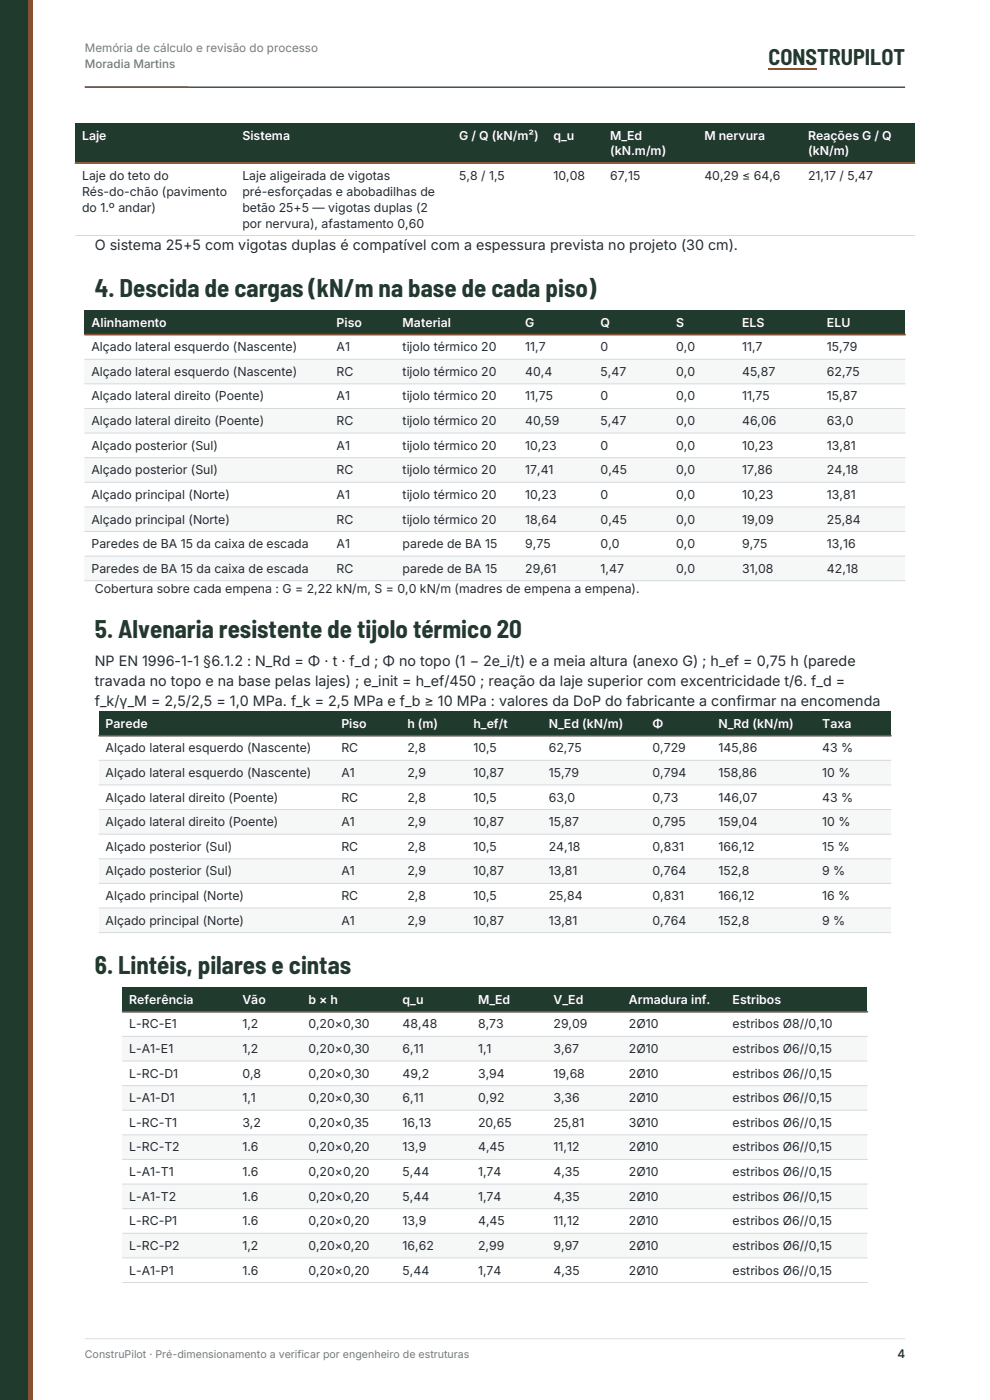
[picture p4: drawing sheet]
<svg xmlns="http://www.w3.org/2000/svg" width="210mm" height="297mm" viewBox="0 0 210 297" stroke-linecap="round" stroke-linejoin="round" font-family="sans-serif">
<defs><g id="words">
<g font-size="5.3" fill="#203b2d">
<text x="20.1" y="63">4. Descida de cargas (kN/m na base de cada piso)</text>
<text x="20.1" y="135.4">5. Alvenaria resistente de tijolo térmico 20</text>
<text x="20.1" y="206.7">6. Lintéis, pilares e cintas</text>
</g>
<text font-size="4.7" fill="#203b2d" x="163" y="13.7">CONSTRUPILOT</text>
<g font-size="3" fill="#262b33">
<text x="20.1" y="53">O sistema 25+5 com vigotas duplas é compatível com a espessura prevista no projeto (30 cm).</text>
<text x="20.1" y="141.3">NP EN 1996-1-1 §6.1.2 : N_Rd = Φ · t · f_d ; Φ no topo (1 − 2e_i/t) e a meia altura (anexo G) ; h_ef = 0,75 h (parede</text>
<text x="20.1" y="145.5">travada no topo e na base pelas lajes) ; e_init = h_ef/450 ; reação da laje superior com excentricidade t/6. f_d =</text>
<text x="20.1" y="149.7">f_k/γ_M = 2,5/2,5 = 1,0 MPa. f_k = 2,5 MPa e f_b ≥ 10 MPa : valores da DoP do fabricante a confirmar na encomenda</text>
</g>
<g font-size="2.6" fill="#fff">
<text x="17.4" y="29.6">Laje</text>
<text x="51.4" y="29.6">Sistema</text>
<text x="97.4" y="29.6">G / Q (kN/m²)</text>
<text x="117.4" y="29.6">q_u</text>
<text x="129.4" y="29.6">M_Ed</text>
<text x="149.4" y="29.6">M nervura</text>
<text x="171.4" y="29.6">Reações G / Q</text>
<text x="129.4" y="33">(kN.m/m)</text>
<text x="171.4" y="33">(kN/m)</text>
<text x="19.4" y="69.4">Alinhamento</text>
<text x="71.4" y="69.4">Piso</text>
<text x="85.4" y="69.4">Material</text>
<text x="111.4" y="69.4">G</text>
<text x="127.4" y="69.4">Q</text>
<text x="143.4" y="69.4">S</text>
<text x="157.4" y="69.4">ELS</text>
<text x="175.4" y="69.4">ELU</text>
<text x="22.4" y="154.5">Parede</text>
<text x="72.4" y="154.5">Piso</text>
<text x="86.4" y="154.5">h (m)</text>
<text x="100.4" y="154.5">h_ef/t</text>
<text x="116.4" y="154.5">N_Ed (kN/m)</text>
<text x="138.4" y="154.5">Φ</text>
<text x="152.4" y="154.5">N_Rd (kN/m)</text>
<text x="174.4" y="154.5">Taxa</text>
<text x="27.4" y="213">Referência</text>
<text x="51.4" y="213">Vão</text>
<text x="65.4" y="213">b × h</text>
<text x="85.4" y="213">q_u</text>
<text x="101.4" y="213">M_Ed</text>
<text x="117.4" y="213">V_Ed</text>
<text x="133.4" y="213">Armadura inf.</text>
<text x="155.4" y="213">Estribos</text>
</g>
<g font-size="2.6" fill="#262b33">
<text x="17.4" y="38.1">Laje do teto do</text>
<text x="17.4" y="41.5">Rés-do-chão (pavimento</text>
<text x="51.4" y="38.1">Laje aligeirada de vigotas</text>
<text x="51.4" y="41.5">pré-esforçadas e abobadilhas de</text>
<text x="97.4" y="38.1">5,8 / 1,5</text>
<text x="117.4" y="38.1">10,08</text>
<text x="129.4" y="38.1">67,15</text>
<text x="149.4" y="38.1">40,29 ≤ 64,6</text>
<text x="171.4" y="38.1">21,17 / 5,47</text>
<text x="17.4" y="44.9">do 1.º andar)</text>
<text x="51.4" y="44.9">betão 25+5 — vigotas duplas (2</text>
<text x="51.4" y="48.3">por nervura), afastamento 0,60</text>
<text x="19.4" y="74.5">Alçado lateral esquerdo (Nascente)</text>
<text x="71.4" y="74.5">A1</text>
<text x="85.4" y="74.5">tijolo térmico 20</text>
<text x="111.4" y="74.5">11,7</text>
<text x="127.4" y="74.5">0</text>
<text x="143.4" y="74.5">0,0</text>
<text x="157.4" y="74.5">11,7</text>
<text x="175.4" y="74.5">15,79</text>
<text x="19.4" y="79.7">Alçado lateral esquerdo (Nascente)</text>
<text x="71.4" y="79.7">RC</text>
<text x="85.4" y="79.7">tijolo térmico 20</text>
<text x="111.4" y="79.7">40,4</text>
<text x="127.4" y="79.7">5,47</text>
<text x="143.4" y="79.7">0,0</text>
<text x="157.4" y="79.7">45,87</text>
<text x="175.4" y="79.7">62,75</text>
<text x="19.4" y="85">Alçado lateral direito (Poente)</text>
<text x="71.4" y="85">A1</text>
<text x="85.4" y="85">tijolo térmico 20</text>
<text x="111.4" y="85">11,75</text>
<text x="127.4" y="85">0</text>
<text x="143.4" y="85">0,0</text>
<text x="157.4" y="85">11,75</text>
<text x="175.4" y="85">15,87</text>
<text x="19.4" y="90.2">Alçado lateral direito (Poente)</text>
<text x="19.4" y="95.4">Alçado posterior (Sul)</text>
<text x="71.4" y="90.2">RC</text>
<text x="71.4" y="95.4">A1</text>
<text x="85.4" y="90.2">tijolo térmico 20</text>
<text x="85.4" y="95.4">tijolo térmico 20</text>
<text x="111.4" y="90.2">40,59</text>
<text x="111.4" y="95.4">10,23</text>
<text x="127.4" y="90.2">5,47</text>
<text x="127.4" y="95.4">0</text>
<text x="143.4" y="90.2">0,0</text>
<text x="143.4" y="95.4">0,0</text>
<text x="157.4" y="90.2">46,06</text>
<text x="157.4" y="95.4">10,23</text>
<text x="175.4" y="90.2">63,0</text>
<text x="175.4" y="95.4">13,81</text>
<text x="19.4" y="100.6">Alçado posterior (Sul)</text>
<text x="71.4" y="100.6">RC</text>
<text x="85.4" y="100.6">tijolo térmico 20</text>
<text x="111.4" y="100.6">17,41</text>
<text x="127.4" y="100.6">0,45</text>
<text x="143.4" y="100.6">0,0</text>
<text x="157.4" y="100.6">17,86</text>
<text x="175.4" y="100.6">24,18</text>
<text x="19.4" y="105.8">Alçado principal (Norte)</text>
<text x="71.4" y="105.8">A1</text>
<text x="85.4" y="105.8">tijolo térmico 20</text>
<text x="111.4" y="105.8">10,23</text>
<text x="127.4" y="105.8">0</text>
<text x="143.4" y="105.8">0,0</text>
<text x="157.4" y="105.8">10,23</text>
<text x="175.4" y="105.8">13,81</text>
<text x="19.4" y="111.1">Alçado principal (Norte)</text>
<text x="71.4" y="111.1">RC</text>
<text x="85.4" y="111.1">tijolo térmico 20</text>
<text x="111.4" y="111.1">18,64</text>
<text x="127.4" y="111.1">0,45</text>
<text x="143.4" y="111.1">0,0</text>
<text x="157.4" y="111.1">19,09</text>
<text x="175.4" y="111.1">25,84</text>
<text x="19.4" y="116.3">Paredes de BA 15 da caixa de escada</text>
<text x="71.4" y="116.3">A1</text>
<text x="85.4" y="116.3">parede de BA 15</text>
<text x="111.4" y="116.3">9,75</text>
<text x="127.4" y="116.3">0,0</text>
<text x="143.4" y="116.3">0,0</text>
<text x="157.4" y="116.3">9,75</text>
<text x="175.4" y="116.3">13,16</text>
<text x="19.4" y="121.5">Paredes de BA 15 da caixa de escada</text>
<text x="20.1" y="125.8">Cobertura sobre cada empena : G = 2,22 kN/m, S = 0,0 kN/m (madres de empena a empena).</text>
<text x="71.4" y="121.5">RC</text>
<text x="85.4" y="121.5">parede de BA 15</text>
<text x="111.4" y="121.5">29,61</text>
<text x="127.4" y="121.5">1,47</text>
<text x="143.4" y="121.5">0,0</text>
<text x="157.4" y="121.5">31,08</text>
<text x="175.4" y="121.5">42,18</text>
<text x="22.4" y="159.6">Alçado lateral esquerdo (Nascente)</text>
<text x="72.4" y="159.6">RC</text>
<text x="86.4" y="159.6">2,8</text>
<text x="100.4" y="159.6">10,5</text>
<text x="116.4" y="159.6">62,75</text>
<text x="138.4" y="159.6">0,729</text>
<text x="152.4" y="159.6">145,86</text>
<text x="174.4" y="159.6">43 %</text>
<text x="22.4" y="164.8">Alçado lateral esquerdo (Nascente)</text>
<text x="72.4" y="164.8">A1</text>
<text x="86.4" y="164.8">2,9</text>
<text x="100.4" y="164.8">10,87</text>
<text x="116.4" y="164.8">15,79</text>
<text x="138.4" y="164.8">0,794</text>
<text x="152.4" y="164.8">158,86</text>
<text x="174.4" y="164.8">10 %</text>
<text x="22.4" y="170">Alçado lateral direito (Poente)</text>
<text x="72.4" y="170">RC</text>
<text x="86.4" y="170">2,8</text>
<text x="100.4" y="170">10,5</text>
<text x="116.4" y="170">63,0</text>
<text x="138.4" y="170">0,73</text>
<text x="152.4" y="170">146,07</text>
<text x="174.4" y="170">43 %</text>
<text x="22.4" y="175.3">Alçado lateral direito (Poente)</text>
<text x="72.4" y="175.3">A1</text>
<text x="86.4" y="175.3">2,9</text>
<text x="100.4" y="175.3">10,87</text>
<text x="116.4" y="175.3">15,87</text>
<text x="138.4" y="175.3">0,795</text>
<text x="152.4" y="175.3">159,04</text>
<text x="174.4" y="175.3">10 %</text>
<text x="22.4" y="180.5">Alçado posterior (Sul)</text>
<text x="22.4" y="185.7">Alçado posterior (Sul)</text>
<text x="72.4" y="180.5">RC</text>
<text x="72.4" y="185.7">A1</text>
<text x="86.4" y="180.5">2,8</text>
<text x="86.4" y="185.7">2,9</text>
<text x="100.4" y="180.5">10,5</text>
<text x="100.4" y="185.7">10,87</text>
<text x="116.4" y="180.5">24,18</text>
<text x="116.4" y="185.7">13,81</text>
<text x="138.4" y="180.5">0,831</text>
<text x="138.4" y="185.7">0,764</text>
<text x="152.4" y="180.5">166,12</text>
<text x="152.4" y="185.7">152,8</text>
<text x="174.4" y="180.5">15 %</text>
<text x="174.4" y="185.7">9 %</text>
<text x="22.4" y="190.9">Alçado principal (Norte)</text>
<text x="72.4" y="190.9">RC</text>
<text x="86.4" y="190.9">2,8</text>
<text x="100.4" y="190.9">10,5</text>
<text x="116.4" y="190.9">25,84</text>
<text x="138.4" y="190.9">0,831</text>
<text x="152.4" y="190.9">166,12</text>
<text x="174.4" y="190.9">16 %</text>
<text x="22.4" y="196.2">Alçado principal (Norte)</text>
<text x="72.4" y="196.2">A1</text>
<text x="86.4" y="196.2">2,9</text>
<text x="100.4" y="196.2">10,87</text>
<text x="116.4" y="196.2">13,81</text>
<text x="138.4" y="196.2">0,764</text>
<text x="152.4" y="196.2">152,8</text>
<text x="174.4" y="196.2">9 %</text>
<text x="27.4" y="218.2">L-RC-E1</text>
<text x="51.4" y="218.2">1,2</text>
<text x="65.4" y="218.2">0,20×0,30</text>
<text x="85.4" y="218.2">48,48</text>
<text x="101.4" y="218.2">8,73</text>
<text x="117.4" y="218.2">29,09</text>
<text x="133.4" y="218.2">2Ø10</text>
<text x="155.4" y="218.2">estribos Ø8//0,10</text>
<text x="27.4" y="223.4">L-A1-E1</text>
<text x="51.4" y="223.4">1,2</text>
<text x="65.4" y="223.4">0,20×0,30</text>
<text x="85.4" y="223.4">6,11</text>
<text x="101.4" y="223.4">1,1</text>
<text x="117.4" y="223.4">3,67</text>
<text x="133.4" y="223.4">2Ø10</text>
<text x="155.4" y="223.4">estribos Ø6//0,15</text>
<text x="27.4" y="228.6">L-RC-D1</text>
<text x="27.4" y="233.8">L-A1-D1</text>
<text x="51.4" y="228.6">0,8</text>
<text x="51.4" y="233.8">1,1</text>
<text x="65.4" y="228.6">0,20×0,30</text>
<text x="65.4" y="233.8">0,20×0,30</text>
<text x="85.4" y="228.6">49,2</text>
<text x="85.4" y="233.8">6,11</text>
<text x="101.4" y="228.6">3,94</text>
<text x="101.4" y="233.8">0,92</text>
<text x="117.4" y="228.6">19,68</text>
<text x="117.4" y="233.8">3,36</text>
<text x="133.4" y="228.6">2Ø10</text>
<text x="133.4" y="233.8">2Ø10</text>
<text x="155.4" y="228.6">estribos Ø6//0,15</text>
<text x="155.4" y="233.8">estribos Ø6//0,15</text>
<text x="27.4" y="239.1">L-RC-T1</text>
<text x="51.4" y="239.1">3,2</text>
<text x="65.4" y="239.1">0,20×0,35</text>
<text x="85.4" y="239.1">16,13</text>
<text x="101.4" y="239.1">20,65</text>
<text x="117.4" y="239.1">25,81</text>
<text x="133.4" y="239.1">3Ø10</text>
<text x="155.4" y="239.1">estribos Ø6//0,15</text>
<text x="27.4" y="244.3">L-RC-T2</text>
<text x="51.4" y="244.3">1.6</text>
<text x="65.4" y="244.3">0,20×0,20</text>
<text x="85.4" y="244.3">13,9</text>
<text x="101.4" y="244.3">4,45</text>
<text x="117.4" y="244.3">11,12</text>
<text x="133.4" y="244.3">2Ø10</text>
<text x="155.4" y="244.3">estribos Ø6//0,15</text>
<text x="27.4" y="249.5">L-A1-T1</text>
<text x="51.4" y="249.5">1.6</text>
<text x="65.4" y="249.5">0,20×0,20</text>
<text x="85.4" y="249.5">5,44</text>
<text x="101.4" y="249.5">1,74</text>
<text x="117.4" y="249.5">4,35</text>
<text x="133.4" y="249.5">2Ø10</text>
<text x="155.4" y="249.5">estribos Ø6//0,15</text>
<text x="27.4" y="254.7">L-A1-T2</text>
<text x="51.4" y="254.7">1.6</text>
<text x="65.4" y="254.7">0,20×0,20</text>
<text x="85.4" y="254.7">5,44</text>
<text x="101.4" y="254.7">1,74</text>
<text x="117.4" y="254.7">4,35</text>
<text x="133.4" y="254.7">2Ø10</text>
<text x="155.4" y="254.7">estribos Ø6//0,15</text>
<text x="27.4" y="259.9">L-RC-P1</text>
<text x="51.4" y="259.9">1.6</text>
<text x="65.4" y="259.9">0,20×0,20</text>
<text x="85.4" y="259.9">13,9</text>
<text x="101.4" y="259.9">4,45</text>
<text x="117.4" y="259.9">11,12</text>
<text x="133.4" y="259.9">2Ø10</text>
<text x="155.4" y="259.9">estribos Ø6//0,15</text>
<text x="27.4" y="265.2">L-RC-P2</text>
<text x="51.4" y="265.2">1,2</text>
<text x="65.4" y="265.2">0,20×0,20</text>
<text x="85.4" y="265.2">16,62</text>
<text x="101.4" y="265.2">2,99</text>
<text x="117.4" y="265.2">9,97</text>
<text x="133.4" y="265.2">2Ø10</text>
<text x="155.4" y="265.2">estribos Ø6//0,15</text>
<text x="27.4" y="270.4">L-A1-P1</text>
<text x="51.4" y="270.4">1.6</text>
<text x="65.4" y="270.4">0,20×0,20</text>
<text x="85.4" y="270.4">5,44</text>
<text x="101.4" y="270.4">1,74</text>
<text x="117.4" y="270.4">4,35</text>
<text x="133.4" y="270.4">2Ø10</text>
<text x="155.4" y="270.4">estribos Ø6//0,15</text>
</g>
<g font-size="2.5" fill="#737880">
<text x="18" y="11">Memória de cálculo e revisão do processo</text>
<text x="18" y="14.5">Moradia Martins</text>
</g>
<text font-size="2.5" fill="#203b2d" x="190.4" y="288">4</text>
<text font-size="2.3" fill="#737880" x="18" y="288">ConstruPilot · Pré-dimensionamento a verificar por engenheiro de estruturas</text>
</g></defs>
<path d="M0 0h6v297h-6z" fill-rule="evenodd" fill="#203b2d"/>
<path d="M6 0h.9v297h-.9z" fill-rule="evenodd" fill="#875133"/>
<path d="M163 14.5h10.4" fill="none" stroke="#875133" stroke-width=".38"/>
<path d="M18 18.5h174" fill="none" stroke="#203b2d" stroke-width=".28"/>
<path d="M18 18.5h22" fill="none" stroke="#875133" stroke-width=".28"/>
<path d="M18 284h174" fill="none" stroke="#dbdee3" stroke-width=".21"/>
<path d="M16 26.1h178v8.5h-178z" fill-rule="evenodd" fill="#203b2d"/>
<path d="M16 34.6h178M16 50h178" fill="none" stroke="#d6d9de" stroke-width=".21"/>
<path d="M16 34.6h178" fill="none" stroke="#875133" stroke-width=".35"/>
<path d="M18 65.8h174v5.2h-174z" fill-rule="evenodd" fill="#203b2d"/>
<g fill="#f6f7f7">
<path d="M18 76.2h174v5.2h-174z" fill-rule="evenodd"/>
<path d="M18 86.7h174v5.2h-174z" fill-rule="evenodd"/>
<path d="M18 97.1h174v5.2h-174z" fill-rule="evenodd"/>
<path d="M18 107.5h174v5.3h-174z" fill-rule="evenodd"/>
<path d="M18 118h174v5.2h-174z" fill-rule="evenodd"/>
</g>
<path d="M18 71h174M18 76.2h174M18 81.4h174M18 86.7h174M18 91.9h174M18 97.1h174M18 102.3h174M18 107.5h174M18 112.8h174M18 118h174M18 123.2h174" fill="none" stroke="#d6d9de" stroke-width=".21"/>
<path d="M18 71h174" fill="none" stroke="#875133" stroke-width=".35"/>
<path d="M21 150.9h168v5.2h-168z" fill-rule="evenodd" fill="#203b2d"/>
<g fill="#f6f7f7">
<path d="M21 161.3h168v5.2h-168z" fill-rule="evenodd"/>
<path d="M21 171.7h168v5.3h-168z" fill-rule="evenodd"/>
<path d="M21 182.2h168v5.2h-168z" fill-rule="evenodd"/>
<path d="M21 192.6h168v5.2h-168z" fill-rule="evenodd"/>
</g>
<path d="M21 156.1h168M21 161.3h168M21 166.5h168M21 171.7h168M21 177h168M21 182.2h168M21 187.4h168M21 192.6h168M21 197.8h168" fill="none" stroke="#d6d9de" stroke-width=".21"/>
<path d="M21 156.1h168" fill="none" stroke="#875133" stroke-width=".35"/>
<path d="M26 209.5h158v5.1h-158z" fill-rule="evenodd" fill="#203b2d"/>
<g fill="#f6f7f7">
<path d="M26 219.9h158v5.2h-158z" fill-rule="evenodd"/>
<path d="M26 230.3h158v5.2h-158z" fill-rule="evenodd"/>
<path d="M26 240.7h158v5.3h-158z" fill-rule="evenodd"/>
<path d="M26 251.2h158v5.2h-158z" fill-rule="evenodd"/>
<path d="M26 261.6h158v5.3h-158z" fill-rule="evenodd"/>
</g>
<path d="M26 214.6h158M26 219.9h158M26 225.1h158M26 230.3h158M26 235.5h158M26 240.7h158M26 246h158M26 251.2h158M26 256.4h158M26 261.6h158M26 266.9h158M26 272.1h158" fill="none" stroke="#d6d9de" stroke-width=".21"/>
<path d="M26 214.6h158" fill="none" stroke="#875133" stroke-width=".35"/>
<use href="#words"/>
</svg>
